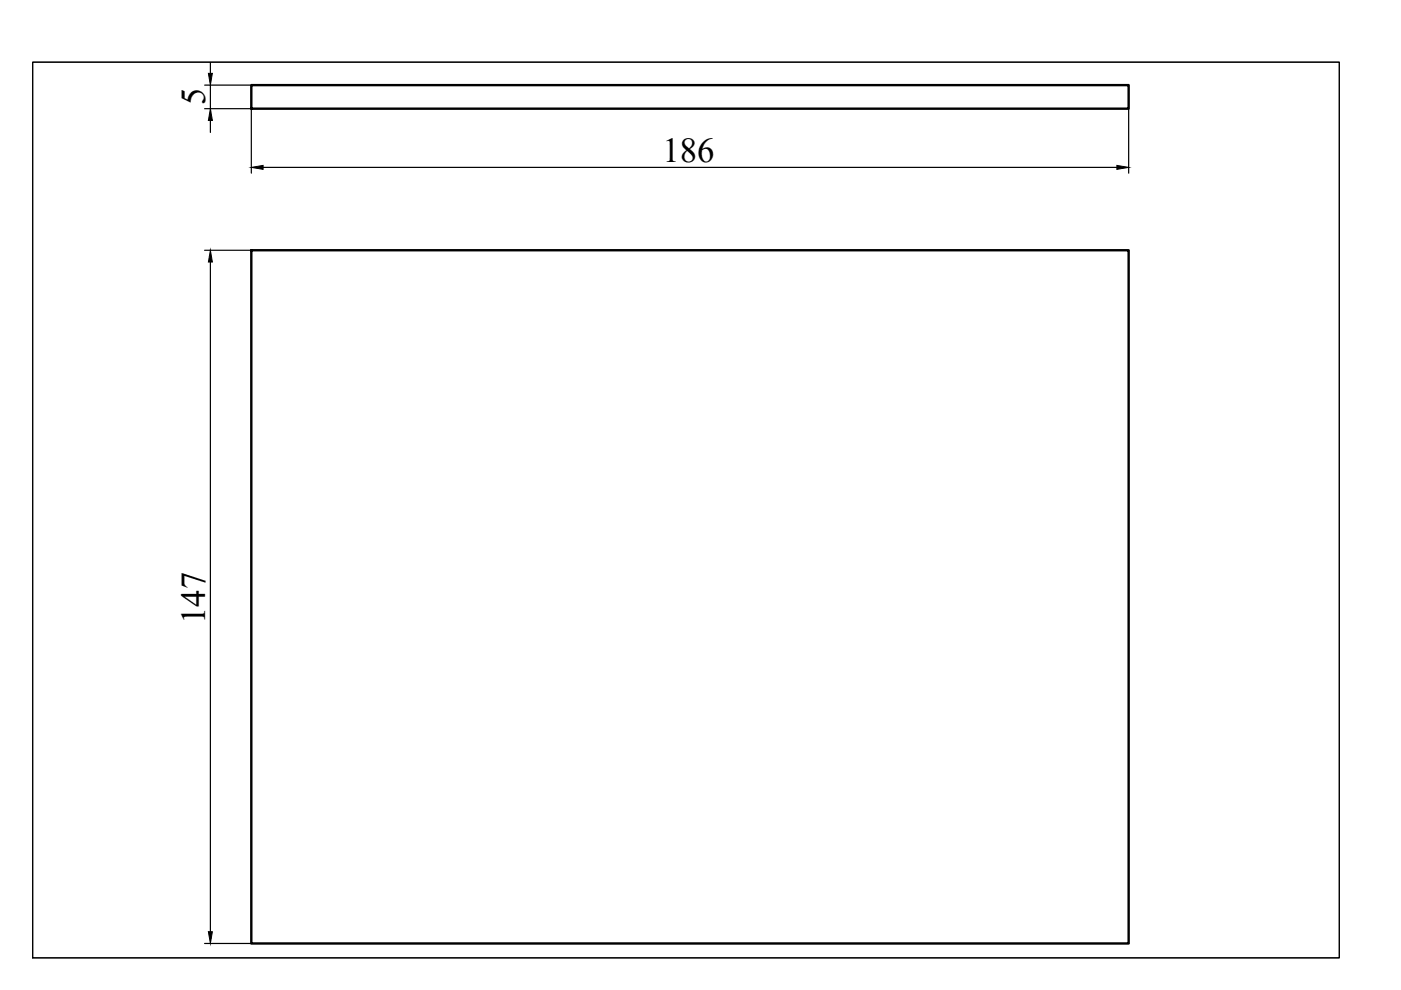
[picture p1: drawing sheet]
<svg xmlns="http://www.w3.org/2000/svg" width="297mm" height="210mm" viewBox="0 0 297 210" stroke-linecap="round" stroke-linejoin="round" font-family="sans-serif">
<defs><g id="words">
<g font-size="7.4">
<text x="43.5" y="22.3" transform="rotate(-90 43.5 22.3)">5</text>
<text x="140.4" y="34.4">186</text>
<text x="43.5" y="132.3" transform="rotate(-90 43.5 132.3)">147</text>
</g>
</g></defs>
<!-- layer: BOL -->
<path d="M53.3 18h186v5h-186zM53.3 53.1h186v146.9h-186z" fill="none" stroke="#000" stroke-width=".51"/>
<!-- layer: TXT -->
<path d="M43.4 18h9.9M44.6 13.2v2.4M44.6 18v5M43.4 23h9.9v13.7M44.6 25.5v2.6M55.8 35.5h181M239.3 23v13.7M43.4 53.1h9.9M44.6 55.6v141.9M43.4 200h9.9" fill="none" stroke="#000" stroke-width=".25"/>
<path d="M44.2 15.6h.8l-.4 2.4zM44.6 23l.4 2.5h-.8zM53.3 35.5l2.5-.4v.8zM236.8 35.1l2.5 .4-2.5 .4zM44.6 53.1l.4 2.5h-.8zM44.2 197.5h.8l-.4 2.5z" fill="#000" stroke="#000" stroke-width=".21"/>
<!-- layer: 0 -->
<path d="M6.9 13.2h277.1v189.9h-277.1z" fill="none" stroke="#000" stroke-width=".25"/>
<path d="M6.9 13.2h277.1v189.9h-277.1z" fill="none" stroke="#000" stroke-width=".21"/>
<use href="#words"/>
</svg>
